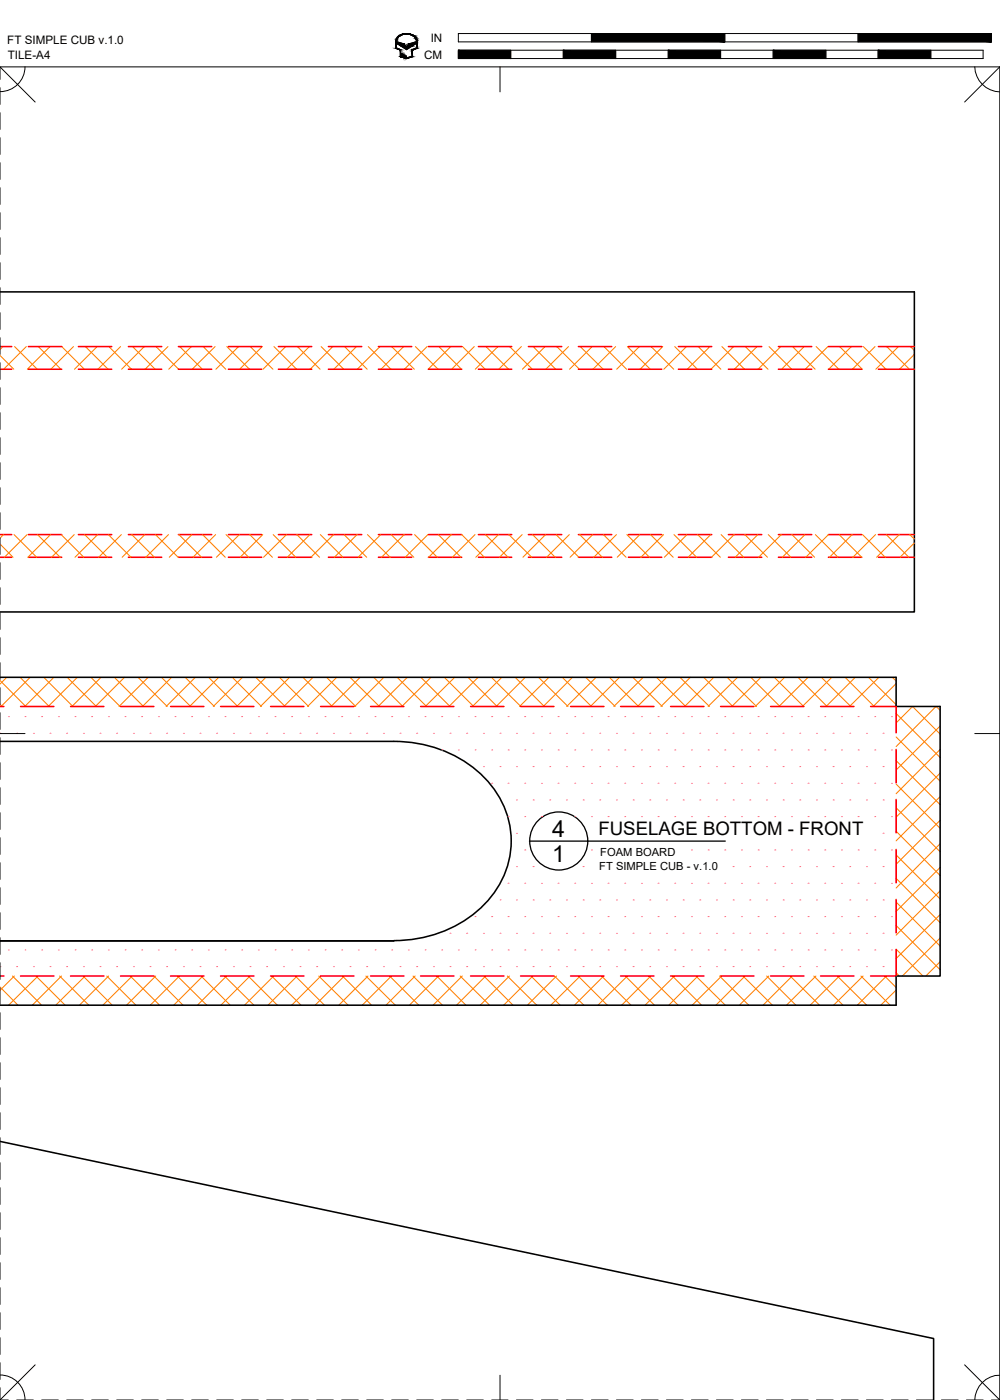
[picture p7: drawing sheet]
<svg xmlns="http://www.w3.org/2000/svg" width="190mm" height="267mm" viewBox="0 0 190 267" stroke-linecap="round" stroke-linejoin="round" font-family="sans-serif">
<defs><g id="words">
<g font-size="4.4">
<text x="105.2" y="159.4">4</text>
<text x="105.2" y="164.2">1</text>
</g>
<text font-size="3.5" x="114" y="159.1">FUSELAGE BOTTOM - FRONT</text>
<g font-size="2.2">
<text x="1.4" y="8.5">FT SIMPLE CUB v.1.0</text>
<text x="1.5" y="11.2">TILE-A4</text>
<text x="80.8" y="11.2">CM</text>
<text x="82.1" y="8">IN</text>
</g>
<g font-size="2.1">
<text x="114.2" y="165.7">FT SIMPLE CUB - v.1.0</text>
<text x="114.4" y="163.2">FOAM BOARD</text>
</g>
</g></defs>
<!-- layer: 06 CAVITY -->
<g fill="none" stroke="#ff7f00" stroke-width=".2">
<path d="M0 67.7l2.6 2.6M.5 66l-.5 .6M2.8 66l4.3 4.3M5 66l-4.3 4.3M7.3 66l4.3 4.3M9.5 66l-4.3 4.3M11.8 66l4.3 4.3M14 66l-4.3 4.3M16.3 66l4.3 4.3M18.5 66l-4.3 4.3M20.7 66l4.4 4.3M23 66l-4.3 4.3"/>
<path d="M25.3 66l4.3 4.3M27.5 66l-4.3 4.3M29.7 66l4.3 4.3M32 66l-4.4 4.3M34.2 66l4.3 4.3M36.5 66l-4.4 4.3M38.7 66l4.3 4.3M41 66l-4.4 4.3M43.2 66l4.3 4.3M45.4 66l-4.3 4.3M47.7 66l4.3 4.3M50 66l-4.4 4.3"/>
<path d="M52.2 66l4.3 4.3M54.4 66l-4.3 4.3M56.7 66l4.3 4.3M58.9 66l-4.3 4.3M61.2 66l4.3 4.3M63.4 66l-4.3 4.3M65.6 66l4.4 4.3M67.9 66l-4.3 4.3M70.2 66l4.3 4.3M72.4 66l-4.3 4.3M74.6 66l4.3 4.3M76.9 66l-4.3 4.3"/>
<path d="M79.1 66l4.3 4.3M81.4 66l-4.4 4.3M83.6 66l4.3 4.3M85.9 66l-4.3 4.3M88.1 66l4.3 4.3M90.3 66l-4.3 4.3M92.6 66l4.3 4.3M94.9 66l-4.4 4.3M97.1 66l4.3 4.3M99.3 66l-4.3 4.3M101.6 66l4.3 4.3M103.8 66l-4.3 4.3"/>
<path d="M106.1 66l4.3 4.3M108.3 66l-4.3 4.3M110.5 66l4.4 4.3M112.8 66l-4.3 4.3M115 66l4.4 4.3M117.3 66l-4.3 4.3M119.5 66l4.4 4.3M121.8 66l-4.3 4.3M124 66l4.3 4.3M126.3 66l-4.4 4.3M128.5 66l4.4 4.3M130.8 66l-4.3 4.3"/>
<path d="M133 66l4.3 4.3M135.2 66l-4.3 4.3M137.5 66l4.3 4.3M139.8 66l-4.4 4.3M142 66l4.3 4.3M144.2 66l-4.3 4.3M146.5 66l4.3 4.3M148.7 66l-4.3 4.3M151 66l4.3 4.3M153.2 66l-4.3 4.3M155.5 66l4.3 4.3M157.7 66l-4.3 4.3"/>
<path d="M159.9 66l4.4 4.3M162.2 66l-4.3 4.3M164.5 66l4.3 4.3M166.7 66l-4.3 4.3M168.9 66l4.3 4.3M171.2 66l-4.4 4.3M173.4 66l.8 .8M174.2 67.5l-2.8 2.8M0 103.6l2.5 2.6M.6 101.8l-.6 .7M2.7 101.8l4.3 4.4M5.2 101.8l-4.4 4.4"/>
<path d="M7.1 101.8l4.4 4.4M9.6 101.8l-4.3 4.4M11.7 101.8l4.3 4.4M14.1 101.8l-4.3 4.4M16.1 101.8l4.3 4.4M18.6 101.8l-4.3 4.4M20.6 101.8l4.4 4.4M23.1 101.8l-4.3 4.4M25.1 101.8l4.3 4.4M27.6 101.8l-4.3 4.4M29.6 101.8l4.3 4.4M32.1 101.8l-4.3 4.4"/>
<path d="M34.1 101.8l4.3 4.4M36.6 101.8l-4.4 4.4M38.6 101.8l4.3 4.4M41.1 101.8l-4.3 4.4M43.1 101.8l4.3 4.4M45.6 101.8l-4.4 4.4M47.6 101.8l4.3 4.4M50.1 101.8l-4.4 4.4M52 101.8l4.4 4.4M54.6 101.8l-4.4 4.4M56.6 101.8l4.3 4.4M59 101.8l-4.3 4.4"/>
<path d="M61 101.8l4.3 4.4M63.6 101.8l-4.4 4.4M65.5 101.8l4.4 4.4M68 101.8l-4.3 4.4M70 101.8l4.3 4.4M72.5 101.8l-4.3 4.4M74.5 101.8l4.3 4.4M77 101.8l-4.3 4.4M79 101.8l4.3 4.4M81.5 101.8l-4.3 4.4M83.5 101.8l4.3 4.4M86 101.8l-4.3 4.4"/>
<path d="M88 101.8l4.3 4.4M90.5 101.8l-4.3 4.4M92.5 101.8l4.3 4.4M95 101.8l-4.4 4.4M96.9 101.8l4.4 4.4M99.5 101.8l-4.3 4.4M101.5 101.8l4.3 4.4M103.9 101.8l-4.3 4.4M105.9 101.8l4.4 4.4M108.4 101.8l-4.3 4.4M110.4 101.8l4.4 4.4M112.9 101.8l-4.3 4.4"/>
<path d="M114.9 101.8l4.4 4.4M117.4 101.8l-4.3 4.4M119.4 101.8l4.3 4.4M121.9 101.8l-4.3 4.4M123.9 101.8l4.3 4.4M126.4 101.8l-4.3 4.4M128.4 101.8l4.3 4.4M130.9 101.8l-4.3 4.4M132.9 101.8l4.3 4.4M135.4 101.8l-4.3 4.4M137.4 101.8l4.3 4.4M139.9 101.8l-4.4 4.4"/>
<path d="M141.9 101.8l4.3 4.4M144.4 101.8l-4.3 4.4M146.4 101.8l4.3 4.4M148.8 101.8l-4.3 4.4M150.9 101.8l4.3 4.4M153.3 101.8l-4.3 4.4M155.3 101.8l4.3 4.4M157.8 101.8l-4.3 4.4M159.8 101.8l4.4 4.4M162.3 101.8l-4.3 4.4M164.3 101.8l4.3 4.4M166.8 101.8l-4.3 4.4"/>
<path d="M168.8 101.8l4.3 4.4M171.3 101.8l-4.3 4.4M173.3 101.8l.9 .9M174.2 103.4l-2.7 2.8M0 134.1l.4 .5M0 129.6l4.9 5M1.3 129l-1.3 1.3M3.8 129l5.6 5.6M5.8 129l-5.6 5.6M8.3 129l5.6 5.6M10.3 129l-5.6 5.6M12.8 129l5.6 5.6"/>
<path d="M14.7 129l-5.5 5.6M17.3 129l5.6 5.6M19.2 129l-5.5 5.6M21.8 129l5.5 5.6M23.7 129l-5.5 5.6M26.3 129l5.6 5.6M28.2 129l-5.5 5.6M30.8 129l5.5 5.6M32.7 129l-5.6 5.6M35.3 129l5.5 5.6M37.2 129l-5.5 5.6M39.7 129l5.6 5.6"/>
<path d="M41.7 129l-5.6 5.6M44.3 129l5.5 5.6M46.2 129l-5.6 5.6M48.7 129l5.6 5.6M50.7 129l-5.6 5.6M53.2 129l5.6 5.6M55.2 129l-5.6 5.6M57.7 129l5.6 5.6M59.6 129l-5.5 5.6M62.2 129l5.6 5.6M64.1 129l-5.5 5.6M66.7 129l5.6 5.6"/>
<path d="M68.6 129l-5.5 5.6M71.2 129l5.5 5.6M73.1 129l-5.5 5.6M75.7 129l5.6 5.6M77.6 129l-5.6 5.6M80.2 129l5.5 5.6M82.1 129l-5.6 5.6M84.6 129l5.6 5.6M86.6 129l-5.6 5.6M89.2 129l5.5 5.6M91.1 129l-5.6 5.6M93.6 129l5.6 5.6"/>
<path d="M95.6 129l-5.6 5.6M98.1 129l5.6 5.6M100.1 129l-5.6 5.6M102.6 129l5.6 5.6M104.6 129l-5.6 5.6M107.1 129l5.6 5.6M109 129l-5.5 5.6M111.6 129l5.6 5.6M113.6 129l-5.6 5.6M116.1 129l5.5 5.6M118 129l-5.5 5.6M120.6 129l5.6 5.6"/>
<path d="M122.5 129l-5.6 5.6M125.1 129l5.5 5.6M127 129l-5.6 5.6M129.5 129l5.6 5.6M131.5 129l-5.6 5.6M134 129l5.6 5.6M136 129l-5.6 5.6M138.5 129l5.6 5.6M140.5 129l-5.6 5.6M143 129l5.6 5.6M145 129l-5.6 5.6M147.5 129l5.6 5.6"/>
<path d="M149.5 129l-5.6 5.6M152 129l5.6 5.6M153.9 129l-5.5 5.6M156.5 129l5.6 5.6M158.5 129l-5.6 5.6M161 129l5.5 5.6M162.9 129l-5.5 5.6M165.5 129l5.2 5.2M167.4 129l-5.6 5.6M170 129l.7 .7M170.7 137.7l3.1-3.1 5.3 5.2M170.7 135.9l8.4 8.4"/>
<path d="M170.7 130.2l-4.4 4.4M178.3 134.6l-7.6 7.6M178.4 134.6l.7 .7M179.1 138.3l-8.4 8.4M170.7 158.3l8.4 8.5M170.7 153.9l8.4 8.4M170.7 149.4l8.4 8.4M170.7 144.9l8.4 8.4M170.7 140.4l8.4 8.4M179.1 142.8l-8.4 8.4M179.1 147.3l-8.4 8.4M179.1 151.8l-8.4 8.4"/>
<path d="M179.1 156.3l-8.4 8.3M170.7 176.3l8.4 8.4M170.7 171.8l8.4 8.4M170.7 167.3l8.4 8.5M170.7 162.9l8.4 8.3M179.1 160.7l-8.4 8.5M179.1 165.2l-8.4 8.4M179.1 169.7l-8.4 8.4M179.1 174.2l-8.4 8.4M179.1 178.7l-7.2 7.2M0 188l3.4 3.5M2.4 185.9l5.5 5.6"/>
<path d="M2.7 185.9l-2.7 2.8M6.8 185.9l5.6 5.6M7.2 185.9l-5.6 5.6M11.4 185.9l5.5 5.6M11.7 185.9l-5.5 5.6M15.8 185.9l5.6 5.6M16.2 185.9l-5.6 5.6M20.3 185.9l5.6 5.6M20.7 185.9l-5.6 5.6M24.8 185.9l5.6 5.6M25.2 185.9l-5.6 5.6M29.3 185.9l5.6 5.6"/>
<path d="M29.7 185.9l-5.6 5.6M33.8 185.9l5.6 5.6M34.2 185.9l-5.6 5.6M38.3 185.9l5.6 5.6M38.6 185.9l-5.5 5.6M42.8 185.9l5.6 5.6M43.2 185.9l-5.6 5.6M47.3 185.9l5.5 5.6M47.6 185.9l-5.5 5.6M51.7 185.9l5.7 5.6M52.1 185.9l-5.5 5.6M56.3 185.9l5.5 5.6"/>
<path d="M56.6 185.9l-5.6 5.6M60.7 185.9l5.6 5.6M61.1 185.9l-5.5 5.6M65.2 185.9l5.6 5.6M65.6 185.9l-5.6 5.6M69.7 185.9l5.6 5.6M70.1 185.9l-5.6 5.6M74.2 185.9l5.6 5.6M74.6 185.9l-5.6 5.6M78.7 185.9l5.6 5.6M79.1 185.9l-5.6 5.6M83.2 185.9l5.6 5.6"/>
<path d="M83.5 185.9l-5.5 5.6M87.7 185.9l5.6 5.6M88.1 185.9l-5.6 5.6M92.2 185.9l5.5 5.6M92.5 185.9l-5.5 5.6M96.6 185.9l5.6 5.6M97 185.9l-5.5 5.6M101.2 185.9l5.5 5.6M101.5 185.9l-5.6 5.6M105.6 185.9l5.6 5.6M106 185.9l-5.5 5.6M110.1 185.9l5.6 5.6"/>
<path d="M110.5 185.9l-5.6 5.6M114.6 185.9l5.6 5.6M115 185.9l-5.6 5.6M119.1 185.9l5.6 5.6M119.5 185.9l-5.6 5.6M123.6 185.9l5.6 5.6M124 185.9l-5.6 5.6M128.1 185.9l5.6 5.6M128.5 185.9l-5.6 5.6M132.6 185.9l5.6 5.6M133 185.9l-5.6 5.6M137.1 185.9l5.5 5.6"/>
<path d="M137.5 185.9l-5.6 5.6M141.5 185.9l5.6 5.6M141.9 185.9l-5.5 5.6M146.1 185.9l5.5 5.6M146.5 185.9l-5.7 5.6M150.5 185.9l5.6 5.6M150.9 185.9l-5.5 5.6M155 185.9l5.6 5.6M155.4 185.9l-5.6 5.6M159.5 185.9l5.6 5.6M159.9 185.9l-5.6 5.6M164 185.9l5.6 5.6"/>
<path d="M164.4 185.9l-5.6 5.6M168.5 185.9l2.2 2.2M168.9 185.9l-5.6 5.6M170.7 185.3l.6 .6M170.7 180.8l5.1 5.1M170.7 188.6l-2.9 2.9M179.1 183.2l-2.7 2.7"/>
</g>
<!-- layer: 01 CUT -->
<path d="M0 55.6h174.2v61h-174.2M0 129h170.7v5.6h8.4v51.3h-8.4v5.6h-170.7M0 141.2h75M75 141.2a23.3 23.3 0 0 1 19.3 9.4 16.7 16.7 0 0 1-2.2 21.8 24.1 24.1 0 0 1-17.1 6.8M0 179.2h75M0 217.4l177.9 37.6v11.7" fill="none" stroke="#000" stroke-width=".3"/>
<!-- layer: 02 SCORE -->
<g fill="none" stroke="#f00" stroke-width=".3">
<path d="M0 70.3h2.2M0 66h2.2M5.4 70.3h6.4M5.4 66h6.4M14.9 70.3h6.4M14.9 66h6.4M24.5 70.3h6.3M24.5 66h6.3M34 70.3h6.3M34 66h6.3M43.5 70.3h6.4M43.5 66h6.4"/>
<path d="M53 70.3h6.4M53 66h6.4M62.6 70.3h6.3M62.6 66h6.3M72.1 70.3h6.3M72.1 66h6.3M81.6 70.3h6.4M81.6 66h6.4M91.1 70.3h6.4M91.1 66h6.4M100.7 70.3h6.3M100.7 66h6.3"/>
<path d="M110.2 70.3h6.3M110.2 66h6.3M119.7 70.3h6.4M119.7 66h6.4M129.2 70.3h6.4M129.2 66h6.4M138.8 70.3h6.3M138.8 66h6.3M148.3 70.3h6.3M148.3 66h6.3M157.8 70.3h6.4M157.8 66h6.4"/>
<path d="M167.3 70.3h6.9M167.3 66h6.9M0 106.2h2.2M0 101.8h2.2M5.4 106.2h6.4M5.4 101.8h6.4M14.9 106.2h6.4M14.9 101.8h6.4M24.5 106.2h6.3M24.5 101.8h6.3M34 106.2h6.3M34 101.8h6.3"/>
<path d="M43.5 106.2h6.4M43.5 101.8h6.4M53 106.2h6.4M53 101.8h6.4M62.6 106.2h6.3M62.6 101.8h6.3M72.1 106.2h6.3M72.1 101.8h6.3M81.6 106.2h6.4M81.6 101.8h6.4M91.1 106.2h6.4M91.1 101.8h6.4"/>
<path d="M100.7 106.2h6.3M100.7 101.8h6.3M110.2 106.2h6.3M110.2 101.8h6.3M119.7 106.2h6.4M119.7 101.8h6.4M129.2 106.2h6.4M129.2 101.8h6.4M138.8 106.2h6.3M138.8 101.8h6.3M148.3 106.2h6.3M148.3 101.8h6.3"/>
<path d="M157.8 106.2h6.4M157.8 101.8h6.4M167.3 106.2h6.9M167.3 101.8h6.9M0 134.6h.7M3.9 134.6h6.4M13.4 134.6h6.4M23 134.6h6.3M32.5 134.6h6.3M42 134.6h6.4M51.5 134.6h6.4M61.1 134.6h6.3"/>
<path d="M70.6 134.6h6.3M80.1 134.6h6.4M89.6 134.6h6.4M99.2 134.6h6.3M108.7 134.6h6.3M118.2 134.6h6.4M127.7 134.6h6.4M137.3 134.6h6.3M146.8 134.6h6.3M156.3 134.6h6.4M165.9 134.6h4.8v5M170.7 142.8v6.3"/>
<path d="M170.7 152.3v6.3M170.7 161.8v6.4M170.7 171.3v6.4M0 185.9h.7M3.9 185.9h6.4M13.4 185.9h6.4M23 185.9h6.3M32.5 185.9h6.3M42 185.9h6.4M51.5 185.9h6.4M61.1 185.9h6.3M70.6 185.9h6.3"/>
<path d="M80.1 185.9h6.4M89.6 185.9h6.4M99.2 185.9h6.3M108.7 185.9h6.3M118.2 185.9h6.4M127.7 185.9h6.4M137.3 185.9h6.3M146.8 185.9h6.3M156.3 185.9h6.4M170.7 180.9v5h-4.8"/>
</g>
<!-- layer: 23 NOTES -->
<g fill="none" stroke="#000" stroke-width=".25">
<path d="M100.9 160.2h37.3"/>
<circle cx="106.4" cy="160.2" r="5.5"/>
</g>
<!-- layer: 07 DE-PAPER -->
<g fill="none" stroke="#f0f" stroke-width=".2">
<path d="M0 139.7h.1M1.6 136.5h.1M3.2 139.7h.1M4.8 136.5h.1M6.4 139.7h.1M7.9 136.5h.1M9.5 139.7h.1M11.1 136.5h.1M12.7 139.7h.1M14.3 136.5h.1M15.9 139.7h.1M17.5 136.5h.1"/>
<path d="M19.1 139.7h.1M20.6 136.5h.1M22.2 139.7h.1M23.8 136.5h.1M25.4 139.7h.1M27 136.5h.1M28.6 139.7h.1M30.2 136.5h.1M31.8 139.7h.1M33.3 136.5h.1M34.9 139.7h.1M36.5 136.5h.1"/>
<path d="M38.1 139.7h.1M39.7 136.5h.1M41.3 139.7h.1M42.9 136.5h.1M44.5 139.7h.1M46 136.5h.1M47.6 139.7h.1M49.2 136.5h.1M50.8 139.7h.1M52.4 136.5h.1M54 139.7h.1M55.6 136.5h.1"/>
<path d="M57.2 139.7h.1M58.7 136.5h.1M60.3 139.7h.1M61.9 136.5h.1M63.5 139.7h.1M65.1 136.5h.1M66.7 139.7h.1M68.3 136.5h.1M69.9 139.7h.1M71.4 136.5h.1M73 139.7h.1M74.6 136.5h.1"/>
<path d="M76.2 139.7h.1M77.8 136.5h.1M79.4 139.7h.1M81 136.5h.1M82.6 139.7h.1M84.1 136.5h.1M85.7 139.7h.1M87.3 136.5h.1M88.9 139.7h.1M90.5 136.5h.1M92.1 139.7h.1M93.7 136.5h.1"/>
<path d="M95.3 139.7h.1M96.8 136.5h.1M98.4 139.7h.1M100 136.5h.1M101.6 139.7h.1M103.1 136.5h.1M104.7 139.7h.1M106.3 136.5h.1M107.9 139.7h.1M109.5 136.5h.1M111.1 139.7h.1M112.7 136.5h.1"/>
<path d="M114.3 139.7h.1M115.8 136.5h.1M117.4 139.7h.1M119 136.5h.1M120.6 139.7h.1M122.2 136.5h.1M123.8 139.7h.1M125.4 136.5h.1M127 139.7h.1M128.5 136.5h.1M130.1 139.7h.1M131.7 136.5h.1"/>
<path d="M133.3 139.7h.1M134.9 136.5h.1M136.5 139.7h.1M138.1 136.5h.1M139.7 139.7h.1M141.2 136.5h.1M142.8 139.7h.1M144.4 136.5h.1M146 139.7h.1M147.6 136.5h.1M149.2 139.7h.1M150.8 136.5h.1"/>
<path d="M152.4 139.7h.1M153.9 136.5h.1M155.5 139.7h.1M157.1 136.5h.1M158.7 139.7h.1M160.3 136.5h.1M161.9 139.7h.1M163.5 136.5h.1M165.1 139.7h.1M166.6 136.5h.1M168.2 139.7h.1M169.8 136.5h.1"/>
<path d="M84.1 142.9h.1M87.3 142.9h.1M90.5 142.9h.1M92.1 146h.1M93.7 142.9h.1M93.7 149.2h.1M95.3 146h.1M96.8 142.9h.1M96.8 149.2h.1M96.8 155.6h.1M98.4 146h.1M98.4 152.4h.1"/>
<path d="M98.4 158.7h.1M100 142.9h.1M100 149.2h.1M100 155.6h.1M101.6 146h.1M101.6 152.4h.1M103.1 142.9h.1M103.1 149.2h.1M103.1 155.6h.1M104.7 146h.1M104.7 152.4h.1M106.3 142.9h.1"/>
<path d="M106.3 149.2h.1M107.9 146h.1M107.9 152.4h.1M109.5 142.9h.1M109.5 149.2h.1M109.5 155.6h.1M111.1 146h.1M111.1 152.4h.1M112.7 142.9h.1M112.7 149.2h.1M112.7 155.6h.1M114.3 146h.1"/>
<path d="M114.3 152.4h.1M115.8 142.9h.1M115.8 149.2h.1M115.8 155.6h.1M117.4 146h.1M117.4 152.4h.1M119 142.9h.1M119 149.2h.1M119 155.6h.1M120.6 146h.1M120.6 152.4h.1M122.2 142.9h.1"/>
<path d="M122.2 149.2h.1M122.2 155.6h.1M123.8 146h.1M123.8 152.4h.1M125.4 142.9h.1M125.4 149.2h.1M125.4 155.6h.1M127 146h.1M127 152.4h.1M128.5 142.9h.1M128.5 149.2h.1M128.5 155.6h.1"/>
<path d="M130.1 146h.1M130.1 152.4h.1M131.7 142.9h.1M131.7 149.2h.1M131.7 155.6h.1M133.3 146h.1M133.3 152.4h.1M134.9 142.9h.1M134.9 149.2h.1M134.9 155.6h.1M136.5 146h.1M136.5 152.4h.1"/>
<path d="M138.1 142.9h.1M138.1 149.2h.1M138.1 155.6h.1M139.7 146h.1M139.7 152.4h.1M141.2 142.9h.1M141.2 149.2h.1M141.2 155.6h.1M142.8 146h.1M142.8 152.4h.1M144.4 142.9h.1M144.4 149.2h.1"/>
<path d="M144.4 155.6h.1M146 146h.1M146 152.4h.1M147.6 142.9h.1M147.6 149.2h.1M147.6 155.6h.1M149.2 146h.1M149.2 152.4h.1M150.8 142.9h.1M150.8 149.2h.1M150.8 155.6h.1M152.4 146h.1"/>
<path d="M152.4 152.4h.1M153.9 142.9h.1M153.9 149.2h.1M153.9 155.6h.1M155.5 146h.1M155.5 152.4h.1M157.1 142.9h.1M157.1 149.2h.1M157.1 155.6h.1M158.7 146h.1M158.7 152.4h.1M160.3 142.9h.1"/>
<path d="M160.3 149.2h.1M160.3 155.6h.1M161.9 146h.1M161.9 152.4h.1M163.5 142.9h.1M163.5 149.2h.1M163.5 155.6h.1M165.1 146h.1M165.1 152.4h.1M166.6 142.9h.1M166.6 149.2h.1M166.6 155.6h.1"/>
<path d="M168.2 146h.1M168.2 152.4h.1M168.2 158.7h.1M169.8 142.9h.1M169.8 149.2h.1M169.8 155.6h.1M85.7 177.8h.1M88.9 177.8h.1M90.5 174.6h.1M92.1 177.8h.1M93.7 174.6h.1M95.3 171.4h.1"/>
<path d="M95.3 177.8h.1M96.8 168.3h.1M96.8 174.6h.1M98.4 165.1h.1M98.4 171.4h.1M98.4 177.8h.1M100 161.9h.1M100 168.3h.1M100 174.6h.1M101.6 165.1h.1M101.6 171.4h.1M101.6 177.8h.1"/>
<path d="M103.1 168.3h.1M103.1 174.6h.1M104.7 171.4h.1M104.7 177.8h.1M106.3 168.3h.1M106.3 174.6h.1M107.9 171.4h.1M107.9 177.8h.1M109.5 168.3h.1M109.5 174.6h.1M111.1 165.1h.1M111.1 171.4h.1"/>
<path d="M111.1 177.8h.1M112.7 161.9h.1M112.7 168.3h.1M112.7 174.6h.1M114.3 171.4h.1M114.3 177.8h.1M115.8 168.3h.1M115.8 174.6h.1M117.4 171.4h.1M117.4 177.8h.1M119 168.3h.1M119 174.6h.1"/>
<path d="M120.6 171.4h.1M120.6 177.8h.1M122.2 168.3h.1M122.2 174.6h.1M123.8 171.4h.1M123.8 177.8h.1M125.4 168.3h.1M125.4 174.6h.1M127 171.4h.1M127 177.8h.1M128.5 168.3h.1M128.5 174.6h.1"/>
<path d="M130.1 171.4h.1M130.1 177.8h.1M131.7 161.9h.1M131.7 168.3h.1M131.7 174.6h.1M133.3 171.4h.1M133.3 177.8h.1M134.9 161.9h.1M134.9 168.3h.1M134.9 174.6h.1M136.5 171.4h.1M136.5 177.8h.1"/>
<path d="M138.1 161.9h.1M138.1 168.3h.1M138.1 174.6h.1M139.7 165.1h.1M139.7 171.4h.1M139.7 177.8h.1M141.2 161.9h.1M141.2 168.3h.1M141.2 174.6h.1M142.8 165.1h.1M142.8 171.4h.1M142.8 177.8h.1"/>
<path d="M144.4 161.9h.1M144.4 168.3h.1M144.4 174.6h.1M146 165.1h.1M146 171.4h.1M146 177.8h.1M147.6 161.9h.1M147.6 168.3h.1M147.6 174.6h.1M149.2 165.1h.1M149.2 171.4h.1M149.2 177.8h.1"/>
<path d="M150.8 161.9h.1M150.8 168.3h.1M150.8 174.6h.1M152.4 165.1h.1M152.4 171.4h.1M152.4 177.8h.1M153.9 161.9h.1M153.9 168.3h.1M153.9 174.6h.1M155.5 165.1h.1M155.5 171.4h.1M155.5 177.8h.1"/>
<path d="M157.1 161.9h.1M157.1 168.3h.1M157.1 174.6h.1M158.7 165.1h.1M158.7 171.4h.1M158.7 177.8h.1M160.3 161.9h.1M160.3 168.3h.1M160.3 174.6h.1M161.9 165.1h.1M161.9 171.4h.1M161.9 177.8h.1"/>
<path d="M163.5 161.9h.1M163.5 168.3h.1M163.5 174.6h.1M165.1 165.1h.1M165.1 171.4h.1M165.1 177.8h.1M166.6 161.9h.1M166.6 168.3h.1M166.6 174.6h.1M168.2 165.1h.1M168.2 171.4h.1M168.2 177.8h.1"/>
<path d="M169.8 161.9h.1M169.8 168.3h.1M169.8 174.6h.1M0 184.1h.1M1.6 181h.1M3.2 184.1h.1M4.8 181h.1M6.4 184.1h.1M7.9 181h.1M9.5 184.1h.1M11.1 181h.1M12.7 184.1h.1"/>
<path d="M14.3 181h.1M15.9 184.1h.1M17.5 181h.1M19.1 184.1h.1M20.6 181h.1M22.2 184.1h.1M23.8 181h.1M25.4 184.1h.1M27 181h.1M28.6 184.1h.1M30.2 181h.1M31.8 184.1h.1"/>
<path d="M33.3 181h.1M34.9 184.1h.1M36.5 181h.1M38.1 184.1h.1M39.7 181h.1M41.3 184.1h.1M42.9 181h.1M44.5 184.1h.1M46 181h.1M47.6 184.1h.1M49.2 181h.1M50.8 184.1h.1"/>
<path d="M52.4 181h.1M54 184.1h.1M55.6 181h.1M57.2 184.1h.1M58.7 181h.1M60.3 184.1h.1M61.9 181h.1M63.5 184.1h.1M65.1 181h.1M66.7 184.1h.1M68.3 181h.1M69.9 184.1h.1"/>
<path d="M71.4 181h.1M73 184.1h.1M74.6 181h.1M76.2 184.1h.1M77.8 181h.1M79.4 184.1h.1M81 181h.1M82.6 184.1h.1M84.1 181h.1M85.7 184.1h.1M87.3 181h.1M88.9 184.1h.1"/>
<path d="M90.5 181h.1M92.1 184.1h.1M93.7 181h.1M95.3 184.1h.1M96.8 181h.1M98.4 184.1h.1M100 181h.1M101.6 184.1h.1M103.1 181h.1M104.7 184.1h.1M106.3 181h.1M107.9 184.1h.1"/>
<path d="M109.5 181h.1M111.1 184.1h.1M112.7 181h.1M114.3 184.1h.1M115.8 181h.1M117.4 184.1h.1M119 181h.1M120.6 184.1h.1M122.2 181h.1M123.8 184.1h.1M125.4 181h.1M127 184.1h.1"/>
<path d="M128.5 181h.1M130.1 184.1h.1M131.7 181h.1M133.3 184.1h.1M134.9 181h.1M136.5 184.1h.1M138.1 181h.1M139.7 184.1h.1M141.2 181h.1M142.8 184.1h.1M144.4 181h.1M146 184.1h.1"/>
<path d="M147.6 181h.1M149.2 184.1h.1M150.8 181h.1M152.4 184.1h.1M153.9 181h.1M155.5 184.1h.1M157.1 181h.1M158.7 184.1h.1M160.3 181h.1M161.9 184.1h.1M163.5 181h.1M165.1 184.1h.1"/>
<path d="M166.6 181h.1M168.2 184.1h.1M169.8 181h.1"/>
</g>
<!-- layer: 22 TILED -->
<g fill="none" stroke="#000" stroke-width=".19">
<path d="M0 12.7l6.7 6.7M0 16.7v3.2M4.8 12.7a4.7 4.7 0 0 1-4.8 4.8M75.6 7.9a2 2 0 0 1 3.2-1l.5 .6 .1 1.7-.9 .3v1.3l-1.1 .2-.1-.3v.3h-.2v-.4h-.1v.3h-.1v-.5h-.1v.5l-.2-.1v-.6h-.1v.6h-.1v-1.3l-.9-.3v-1.3M75.7 8l1.3 .4 .2 .4h.4l.2-.4 1.4-.4v.3l-1.8 1.2-1.7-1.2zM75.8 7a2.26 2.26 0 0 1 3.6 .6l.1 1.6-.9 .4v1.2l-1.2 .4-1.1-.4v-1.3l-.9-.3a2.64 2.64 0 0 1 .4-2.2zM87.3 6.4h101.6v1.6h-101.6zM87.3 9.6h100v1.6h-100zM95.3 12.7v4.8M97.3 9.6v1.6M107.3 9.6v1.6M112.7 6.4v1.6"/>
<path d="M117.3 9.6v1.6M127.3 9.6v1.6M137.3 9.6v1.6M138.1 6.4v1.6M147.3 9.6v1.6M157.3 9.6v1.6M163.5 6.4v1.6M167.3 9.6v1.6M177.3 9.6v1.6M185.7 12.7a4.9 4.9 0 0 0 4.8 4.8M190.5 12.7h-190.5v2.4M190.5 12.7l-6.7 6.7"/>
<path d="M190.5 12.7v254M0 21.5v3.1M0 26.2v3.2M0 31v3.2M0 35.8v3.1M0 40.5v3.2M0 45.3v3.2M0 50v3.2M0 54.8v3.2M0 59.6v3.1M0 64.3v3.2M0 69.1v3.2"/>
<path d="M0 73.9v3.1M0 78.6v3.2M0 83.4v3.2M0 88.1v3.2M0 92.9v3.2M0 97.7v3.1M0 102.4v3.2M0 107.2v3.2M0 112v3.1M0 116.7v3.2M0 139.7h4.8M0 121.5v3.2"/>
<path d="M0 126.3v3.1M0 131v3.2M0 135.8v3.2M185.7 139.7h4.8M0 140.5v3.2M0 145.3v3.2M0 150.1v3.1M0 154.8v3.2M0 159.6v3.2M0 164.4v3.1M0 169.1v3.2M0 173.9v3.2"/>
<path d="M0 178.6v3.2M0 183.4v3.2M0 188.2v3.1M0 192.9v3.2M0 197.7v3.2M0 202.5v3.1M0 207.2v3.2M0 212v3.2M0 216.7v3.2M0 221.5v3.2M0 226.3v3.1M0 231v3.2"/>
<path d="M0 235.8v3.2M0 240.6v3.1M0 245.3v3.2M0 250.1v3.2M0 254.8v3.2M0 259.6v3.2M0 264.4v2.3M0 266.7h1.6M0 261.9a4.7 4.7 0 0 1 4.8 4.8M3.2 266.7h3.2M6.7 260l-6.7 6.7M7.9 266.7h3.2"/>
<path d="M12.7 266.7h3.2M17.5 266.7h3.1M22.2 266.7h3.2M27 266.7h3.2M31.8 266.7h3.1M36.5 266.7h3.2M41.3 266.7h3.2M46 266.7h3.2M50.8 266.7h3.2M55.6 266.7h3.1M60.3 266.7h3.2M65.1 266.7h3.2"/>
<path d="M69.9 266.7h3.1M74.6 266.7h3.2M79.4 266.7h3.2M84.1 266.7h3.2M88.9 266.7h3.2M93.7 266.7h3.1M95.3 262v4.7M98.4 266.7h3.2M103.1 266.7h3.2M107.9 266.7h3.2M112.7 266.7h3.1M117.4 266.7h3.2"/>
<path d="M122.2 266.7h3.2M127 266.7h3.1M131.7 266.7h3.2M136.5 266.7h3.2M141.2 266.7h3.2M146 266.7h3.2M150.8 266.7h3.1M155.5 266.7h3.2M160.3 266.7h3.2M165.1 266.7h3.1M169.8 266.7h3.2M174.6 266.7h3.2"/>
<path d="M179.3 266.7h3.2M183.8 260l6.7 6.7M184.1 266.7h3.2M188.9 266.7h1.6M190.5 262a4.8 4.8 0 0 0-4.8 4.7"/>
</g>
<g fill="#000" stroke="#000" stroke-width=".19">
<path d="M75.7 8l1.1 .3h-1.1zM76.4 8.8h2.1l-1.1 .7zM77 11h.8l-.4 .2zM77 6.4h.8zM78 8.3l1.2-.3v.3z"/>
<path d="M75.4 7.9l.1 1.3v-1.3zM75.4 7.9l.1 1.3h-.1z"/>
<path d="M75.4 9.2h.3zM75.4 9.2h.3z"/>
<path d="M75.5 7.6l.1 .1zM75.5 7.6l.1 .1z"/>
<path d="M75.5 7.7v.2l.1-.2zM75.5 7.7v.2h-.1z"/>
<path d="M75.6 7.4v.2l.1-.2zM75.6 7.4l-.1 .2z"/>
<path d="M75.6 7.3h.1zM75.6 7.3l.1 .1z"/>
<path d="M75.4 9.2l1 .3zM75.4 9.2l1 .3z"/>
<path d="M75.7 7.1v.2l.1-.2zM75.7 7.1v.2h-.1z"/>
<path d="M75.8 7v.1l.1-.1zM75.8 7l-.1 .1z"/>
<path d="M75.9 6.9v.1l.1-.1zM75.8 7l.1-.1z"/>
<path d="M76 6.8v.1l.2-.1zM76 6.8l-.1 .1z"/>
<path d="M76.1 6.7l.1 .1 .1-.1zM76 6.8l.1-.1 .1 .1z"/>
<path d="M76.1 9.5h.3zM76.1 9.5h.3z"/>
<path d="M76.3 9.5l.1 1.3v-1.3zM76.3 9.5l.1 1.3h-.1z"/>
<path d="M76.3 10.8h.1zM76.3 10.8h.1z"/>
<path d="M76.5 10.8h.1zM76.5 10.8h.1z"/>
<path d="M76.3 10.8h.2zM76.3 10.8h.2z"/>
<path d="M76.3 6.6v.1l.2-.1zM76.1 6.7l.2-.1z"/>
<path d="M76.4 6.6h.2zM76.3 6.6h.2z"/>
<path d="M76.5 10.2l.1 .6v-.6zM76.5 10.2l.1 .6h-.1z"/>
<path d="M76.3 10.8h.3zM76.3 10.8h.3zM76.3 10.8h.3zM76.3 10.8h.3z"/>
<path d="M76.3 10.8h.3zM76.3 10.8h.3z"/>
<path d="M76.3 10.8l.5 .1zM76.3 10.8l.5 .1z"/>
<path d="M75.7 8.3l1.3 .1zM75.7 8.3l1.3 .1z"/>
<path d="M76.6 6.5v.1l.3-.1zM76.4 6.6l.2-.1z"/>
<path d="M76.8 10.4l.1 .4v-.4zM76.8 10.4l.1 .4h-.1z"/>
<path d="M76.8 10.8l.1 .1zM76.8 10.8l.1 .1z"/>
<path d="M76.4 10.9h.5zM76.4 10.9h.5z"/>
<path d="M76.5 10.9h.5zM76.5 10.9h.5z"/>
<path d="M77 10.9h.1zM77 10.9h.1z"/>
<path d="M75.8 8.4l1.2 .2v-.2zM75.8 8.4l1.2 .2h-.9z"/>
<path d="M76.1 8.6l1.1 .2-.2-.2zM76.1 8.6l1.1 .2h-.8z"/>
<path d="M76.6 6.5h.5zM76.6 6.5h.3z"/>
<path d="M77 10.6l.1 .3v-.3zM77 10.6l.1 .3h-.1z"/>
<path d="M76.7 10.9l.4 .1zM76.7 10.9l.4 .1z"/>
<path d="M76.8 11h.5zM76.8 11h.5z"/>
<path d="M76.7 6.5h.5zM76.6 6.5h.5z"/>
<path d="M77.3 10.7l.1 .3zM77.3 10.7l.1 .3z"/>
<path d="M77.3 11h.1zM77.3 11h.1z"/>
<path d="M76.9 11h.5zM76.9 11h.5z"/>
<path d="M77 6.4l1.1 .1zM76.7 6.5l.3-.1 1.1 .1z"/>
<path d="M77.5 11h.4zM77.4 11h.4z"/>
<path d="M77.6 6.5h.6zM77.6 6.5h.6z"/>
<path d="M77.7 6.5h.6zM77.7 6.5h.6z"/>
<path d="M78 6.5l.5 .1zM78 6.5l.5 .1z"/>
<path d="M78.3 6.6h.2zM78.3 6.6h.2z"/>
<path d="M78.3 6.6l.5 .1zM78.3 6.6l.5 .1z"/>
<path d="M78.5 9.6l.1 1.2v-1.2zM78.5 9.6l.1 1.2h-.1z"/>
<path d="M78.5 10.8h.1zM78.2 10.8h.4z"/>
<path d="M77.9 11l.7-.2h-.4zM77.5 11l.7-.2-.3 .2z"/>
<path d="M78.6 6.7l.3 .1zM78.6 6.7l.3 .1z"/>
<path d="M78.5 9.5l.1 .1 .2-.1zM78.5 9.5l.1 .1z"/>
<path d="M77.8 8.6l.7 .2 .3-.2zM77.6 8.8l.2-.2 .7 .2z"/>
<path d="M78.7 6.8l.3 .1zM78.7 6.8l.3 .1z"/>
<path d="M78.9 6.9l.2 .1zM78.9 6.9l.2 .1z"/>
<path d="M77.8 8.4l1 .2 .3-.2zM77.8 8.4l1 .2h-1z"/>
<path d="M79 7l.2 .1zM79 7l.2 .1z"/>
<path d="M79.1 7.1l.2 .2zM79.1 7.1l.2 .2z"/>
<path d="M78 8.3h1.2zM77.8 8.4h1.3z"/>
<path d="M79.2 7.3l.1 .1zM79.2 7.3l.1 .1z"/>
<path d="M79.2 7.4l.2 .2zM79.2 7.4l.2 .2z"/>
<path d="M79.3 7.6l.1 .1zM79.3 7.6l.1 .1z"/>
<path d="M79.3 7.7l.2 .2zM79.3 7.7l.2 .2z"/>
<path d="M79.4 7.9l.1 1.3v-1.3zM79.4 7.9l.1 1.3h-.1z"/>
<path d="M79.4 9.2h.1zM79.2 9.2h.3z"/>
<path d="M78.8 9.5l.7-.3h-.3zM78.5 9.5l.7-.3-.4 .3z"/>
<path d="M87.3 9.6l10 1.6v-1.6zM87.3 9.6l10 1.6h-10z"/>
<path d="M107.3 9.6l10 1.6v-1.6zM107.3 9.6l10 1.6h-10z"/>
<path d="M127.3 9.6l10 1.6v-1.6zM127.3 9.6l10 1.6h-10z"/>
<path d="M112.7 6.4l25.4 1.6v-1.6zM112.7 6.4l25.4 1.6h-25.4z"/>
<path d="M147.3 9.6l10 1.6v-1.6zM147.3 9.6l10 1.6h-10z"/>
<path d="M167.3 9.6l10 1.6v-1.6zM167.3 9.6l10 1.6h-10z"/>
<path d="M163.5 6.4l25.4 1.6v-1.6zM163.5 6.4l25.4 1.6h-25.4z"/>
</g>
<use href="#words"/>
</svg>
